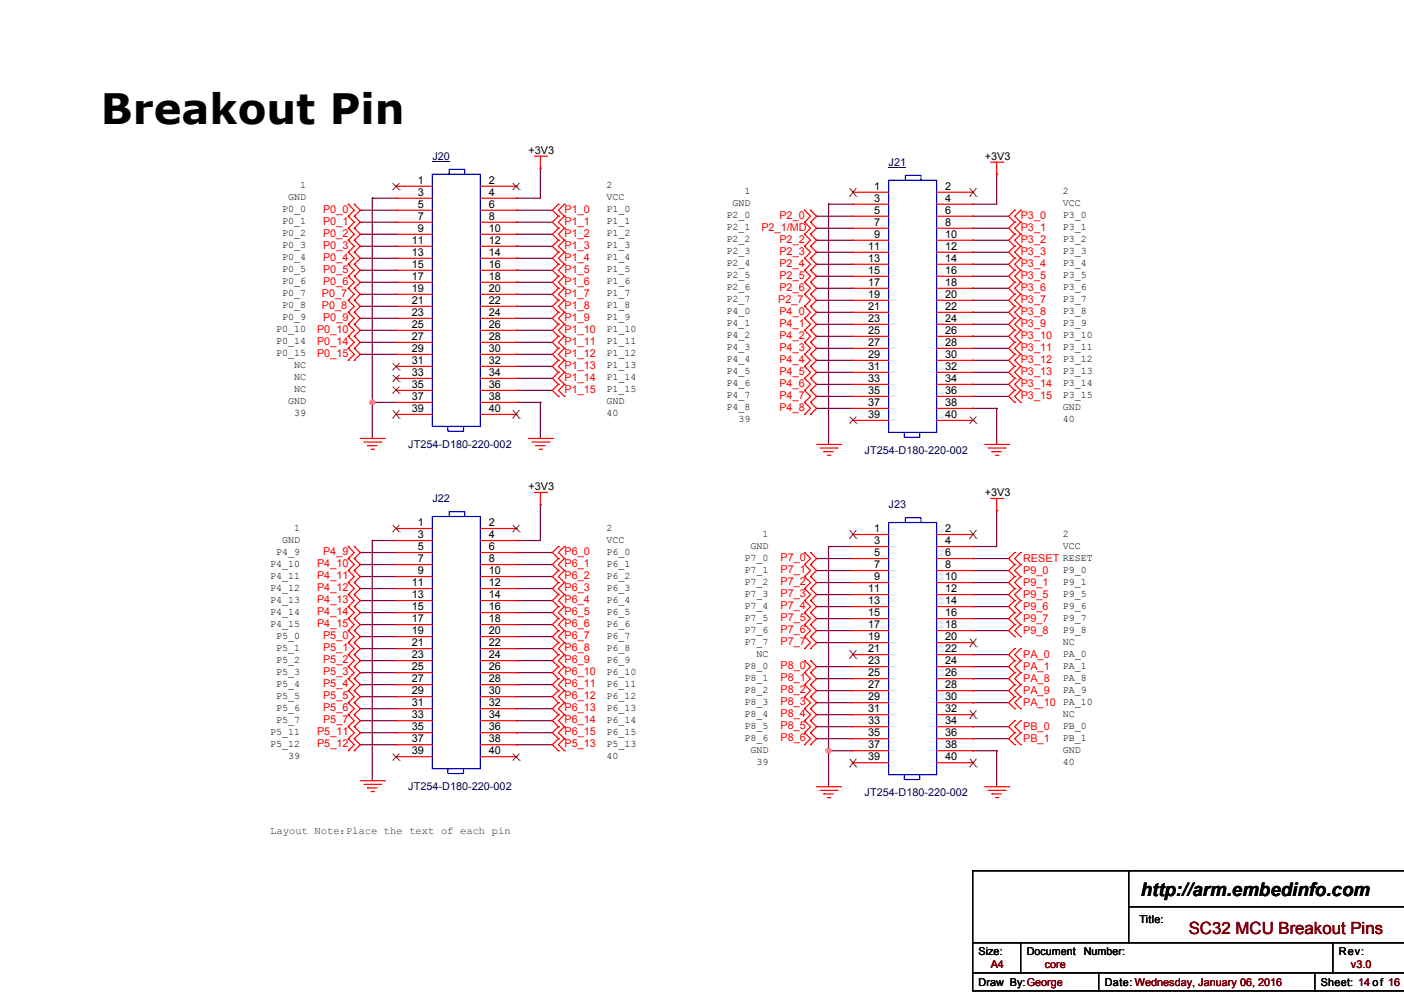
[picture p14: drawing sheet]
<svg xmlns="http://www.w3.org/2000/svg" width="297mm" height="210mm" viewBox="0 0 297 210" stroke-linecap="round" stroke-linejoin="round" font-family="sans-serif">
<defs><g id="words">
<text font-size="8.9" x="21.3" y="26.2">Breakout Pin</text>
<text font-size="3.9" x="241.3" y="189.5">http://arm.embedinfo.com</text>
<text font-size="3.6" fill="#800000" x="251.5" y="197.5">SC32 MCU Breakout Pins</text>
<g font-size="2.3" fill="#000080">
<text x="91.5" y="33.8">J20</text>
<text x="188" y="35.1">J21</text>
<text x="86.4" y="94.8">JT254-D180-220-002</text>
<text x="182.9" y="96">JT254-D180-220-002</text>
<text x="91.5" y="106.2">J22</text>
<text x="188" y="107.5">J23</text>
<text x="86.4" y="167.2">JT254-D180-220-002</text>
<text x="182.9" y="168.4">JT254-D180-220-002</text>
</g>
<g font-size="2.3">
<text x="111.8" y="32.5">+3V3</text>
<text x="208.3" y="33.8">+3V3</text>
<text x="88.4" y="38.9">1</text>
<text x="88.4" y="41.4">3</text>
<text x="103.4" y="38.9">2</text>
<text x="103.4" y="41.4">4</text>
<text x="184.9" y="40.1">1</text>
<text x="199.9" y="40.1">2</text>
<text x="88.4" y="43.9">5</text>
<text x="88.4" y="46.5">7</text>
<text x="103.4" y="43.9">6</text>
<text x="103.4" y="46.5">8</text>
<text x="184.9" y="42.7">3</text>
<text x="184.9" y="45.2">5</text>
<text x="184.9" y="47.8">7</text>
<text x="199.9" y="42.7">4</text>
<text x="199.9" y="45.2">6</text>
<text x="199.9" y="47.8">8</text>
<text x="87.1" y="51.6">11</text>
<text x="88.4" y="49">9</text>
<text x="103.4" y="49">10</text>
<text x="103.4" y="51.6">12</text>
<text x="183.6" y="52.8">11</text>
<text x="184.9" y="50.3">9</text>
<text x="199.9" y="50.3">10</text>
<text x="199.9" y="52.8">12</text>
<text x="87.1" y="54.1">13</text>
<text x="87.1" y="56.6">15</text>
<text x="87.1" y="59.2">17</text>
<text x="103.4" y="54.1">14</text>
<text x="103.4" y="56.6">16</text>
<text x="103.4" y="59.2">18</text>
<text x="183.6" y="55.4">13</text>
<text x="183.6" y="57.9">15</text>
<text x="199.9" y="55.4">14</text>
<text x="199.9" y="57.9">16</text>
<text x="87.1" y="61.7">19</text>
<text x="87.1" y="64.3">21</text>
<text x="103.4" y="61.7">20</text>
<text x="103.4" y="64.3">22</text>
<text x="183.6" y="60.5">17</text>
<text x="183.6" y="63">19</text>
<text x="183.6" y="65.5">21</text>
<text x="199.9" y="60.5">18</text>
<text x="199.9" y="63">20</text>
<text x="199.9" y="65.5">22</text>
<text x="87.1" y="66.8">23</text>
<text x="87.1" y="69.3">25</text>
<text x="87.1" y="71.9">27</text>
<text x="103.4" y="66.8">24</text>
<text x="103.4" y="69.3">26</text>
<text x="103.4" y="71.9">28</text>
<text x="183.6" y="68.1">23</text>
<text x="183.6" y="70.6">25</text>
<text x="199.9" y="68.1">24</text>
<text x="199.9" y="70.6">26</text>
<text x="87.1" y="74.4">29</text>
<text x="87.1" y="77">31</text>
<text x="103.4" y="74.4">30</text>
<text x="103.4" y="77">32</text>
<text x="183.6" y="73.2">27</text>
<text x="183.6" y="75.7">29</text>
<text x="199.9" y="73.2">28</text>
<text x="199.9" y="75.7">30</text>
<text x="87.1" y="79.5">33</text>
<text x="87.1" y="82">35</text>
<text x="103.4" y="79.5">34</text>
<text x="103.4" y="82">36</text>
<text x="183.6" y="78.2">31</text>
<text x="183.6" y="80.8">33</text>
<text x="183.6" y="83.3">35</text>
<text x="199.9" y="78.2">32</text>
<text x="199.9" y="80.8">34</text>
<text x="199.9" y="83.3">36</text>
<text x="87.1" y="84.6">37</text>
<text x="87.1" y="87.1">39</text>
<text x="103.4" y="84.6">38</text>
<text x="103.4" y="87.1">40</text>
<text x="183.6" y="85.9">37</text>
<text x="183.6" y="88.4">39</text>
<text x="199.9" y="85.9">38</text>
<text x="199.9" y="88.4">40</text>
<text x="111.8" y="103.7">+3V3</text>
<text x="208.3" y="104.9">+3V3</text>
<text x="88.4" y="111.3">1</text>
<text x="88.4" y="113.8">3</text>
<text x="103.4" y="111.3">2</text>
<text x="103.4" y="113.8">4</text>
<text x="184.9" y="112.5">1</text>
<text x="199.9" y="112.5">2</text>
<text x="88.4" y="116.3">5</text>
<text x="88.4" y="118.9">7</text>
<text x="103.4" y="116.3">6</text>
<text x="103.4" y="118.9">8</text>
<text x="184.9" y="115.1">3</text>
<text x="184.9" y="117.6">5</text>
<text x="199.9" y="115.1">4</text>
<text x="199.9" y="117.6">6</text>
<text x="87.1" y="124">11</text>
<text x="88.4" y="121.4">9</text>
<text x="103.4" y="121.4">10</text>
<text x="103.4" y="124">12</text>
<text x="183.6" y="125.2">11</text>
<text x="184.9" y="120.1">7</text>
<text x="184.9" y="122.7">9</text>
<text x="199.9" y="120.1">8</text>
<text x="199.9" y="122.7">10</text>
<text x="199.9" y="125.2">12</text>
<text x="87.1" y="126.5">13</text>
<text x="87.1" y="129">15</text>
<text x="87.1" y="131.6">17</text>
<text x="103.4" y="126.5">14</text>
<text x="103.4" y="129">16</text>
<text x="103.4" y="131.6">18</text>
<text x="183.6" y="127.8">13</text>
<text x="183.6" y="130.3">15</text>
<text x="199.9" y="127.8">14</text>
<text x="199.9" y="130.3">16</text>
<text x="87.1" y="134.1">19</text>
<text x="87.1" y="136.7">21</text>
<text x="103.4" y="134.1">20</text>
<text x="103.4" y="136.7">22</text>
<text x="183.6" y="132.8">17</text>
<text x="183.6" y="135.4">19</text>
<text x="183.6" y="137.9">21</text>
<text x="199.9" y="132.8">18</text>
<text x="199.9" y="135.4">20</text>
<text x="199.9" y="137.9">22</text>
<text x="87.1" y="139.2">23</text>
<text x="87.1" y="141.7">25</text>
<text x="103.4" y="139.2">24</text>
<text x="103.4" y="141.7">26</text>
<text x="183.6" y="140.5">23</text>
<text x="183.6" y="143">25</text>
<text x="199.9" y="140.5">24</text>
<text x="199.9" y="143">26</text>
<text x="87.1" y="144.3">27</text>
<text x="87.1" y="146.8">29</text>
<text x="87.1" y="149.4">31</text>
<text x="103.4" y="144.3">28</text>
<text x="103.4" y="146.8">30</text>
<text x="103.4" y="149.4">32</text>
<text x="183.6" y="145.5">27</text>
<text x="183.6" y="148.1">29</text>
<text x="199.9" y="145.5">28</text>
<text x="199.9" y="148.1">30</text>
<text x="87.1" y="151.9">33</text>
<text x="87.1" y="154.4">35</text>
<text x="103.4" y="151.9">34</text>
<text x="103.4" y="154.4">36</text>
<text x="183.6" y="150.6">31</text>
<text x="183.6" y="153.2">33</text>
<text x="183.6" y="155.7">35</text>
<text x="199.9" y="150.6">32</text>
<text x="199.9" y="153.2">34</text>
<text x="199.9" y="155.7">36</text>
<text x="87.1" y="157">37</text>
<text x="87.1" y="159.5">39</text>
<text x="103.4" y="157">38</text>
<text x="103.4" y="159.5">40</text>
<text x="183.6" y="158.2">37</text>
<text x="183.6" y="160.8">39</text>
<text x="199.9" y="158.2">38</text>
<text x="199.9" y="160.8">40</text>
<text x="241.1" y="195.1">Title:</text>
<text x="207" y="202">Size:</text>
<text x="217.2" y="202">Document</text>
<text x="229.2" y="202">Number:</text>
<text x="283.2" y="202">Rev:</text>
<text x="207" y="208.6">Draw By:George</text>
<text x="233.7" y="208.6">Date: Wednesday, January 06, 2016</text>
<text x="279.4" y="208.6">Sheet: 14 of 16</text>
</g>
<g font-size="2.3" fill="#f00">
<text x="68.3" y="47.5">P0_1</text>
<text x="68.3" y="45">P0_0</text>
<text x="119.4" y="45">P1_0</text>
<text x="119.4" y="47.5">P1_1</text>
<text x="164.9" y="46.3">P2_0</text>
<text x="215.9" y="46.3">P3_0</text>
<text x="68.3" y="52.6">P0_3</text>
<text x="68.3" y="50.1">P0_2</text>
<text x="119.4" y="50.1">P1_2</text>
<text x="119.4" y="52.6">P1_3</text>
<text x="161.1" y="48.8">P2_1/MD</text>
<text x="164.9" y="53.9">P2_3</text>
<text x="164.9" y="51.3">P2_2</text>
<text x="215.9" y="48.8">P3_1</text>
<text x="215.9" y="51.3">P3_2</text>
<text x="215.9" y="53.9">P3_3</text>
<text x="68.3" y="55.1">P0_4</text>
<text x="68.3" y="57.7">P0_5</text>
<text x="119.4" y="57.7">P1_5</text>
<text x="119.4" y="55.1">P1_4</text>
<text x="164.9" y="56.4">P2_4</text>
<text x="164.9" y="59">P2_5</text>
<text x="215.9" y="59">P3_5</text>
<text x="215.9" y="56.4">P3_4</text>
<text x="68.1" y="65.3">P0_8</text>
<text x="68.1" y="62.8">P0_7</text>
<text x="68.3" y="60.2">P0_6</text>
<text x="119.4" y="60.2">P1_6</text>
<text x="119.4" y="65.3">P1_8</text>
<text x="119.4" y="62.8">P1_7</text>
<text x="164.6" y="64">P2_7</text>
<text x="164.9" y="61.5">P2_6</text>
<text x="215.9" y="61.5">P3_6</text>
<text x="215.9" y="64">P3_7</text>
<text x="67.1" y="70.4">P0_10</text>
<text x="68.3" y="67.8">P0_9</text>
<text x="119.4" y="70.4">P1_10</text>
<text x="119.4" y="67.8">P1_9</text>
<text x="164.9" y="66.6">P4_0</text>
<text x="164.9" y="69.1">P4_1</text>
<text x="164.9" y="71.7">P4_2</text>
<text x="215.9" y="71.7">P3_10</text>
<text x="215.9" y="69.1">P3_9</text>
<text x="215.9" y="66.6">P3_8</text>
<text x="67.1" y="75.5">P0_15</text>
<text x="67.1" y="72.9">P0_14</text>
<text x="119.4" y="75.5">P1_12</text>
<text x="119.4" y="72.9">P1_11</text>
<text x="164.9" y="74.2">P4_3</text>
<text x="164.9" y="76.7">P4_4</text>
<text x="215.9" y="76.7">P3_12</text>
<text x="215.9" y="74.2">P3_11</text>
<text x="119.4" y="83.1">P1_15</text>
<text x="119.4" y="80.6">P1_14</text>
<text x="119.4" y="78">P1_13</text>
<text x="164.9" y="79.3">P4_5</text>
<text x="164.9" y="81.8">P4_6</text>
<text x="215.9" y="81.8">P3_14</text>
<text x="215.9" y="79.3">P3_13</text>
<text x="164.9" y="84.4">P4_7</text>
<text x="164.9" y="86.9">P4_8</text>
<text x="215.9" y="84.4">P3_15</text>
<text x="67.1" y="119.9">P4_10</text>
<text x="68.3" y="117.4">P4_9</text>
<text x="119.4" y="117.4">P6_0</text>
<text x="119.4" y="119.9">P6_1</text>
<text x="165.1" y="118.6">P7_0</text>
<text x="216.4" y="118.9">RESET RESET</text>
<text x="67.1" y="122.5">P4_11</text>
<text x="67.1" y="125">P4_12</text>
<text x="119.4" y="122.5">P6_2</text>
<text x="119.4" y="125">P6_3</text>
<text x="165.1" y="121.2">P7_1</text>
<text x="165.1" y="123.7">P7_2</text>
<text x="216.4" y="121.4">P9_0</text>
<text x="216.4" y="124">P9_1</text>
<text x="67.1" y="127.5">P4_13</text>
<text x="67.1" y="130.1">P4_14</text>
<text x="119.4" y="127.5">P6_4</text>
<text x="119.4" y="130.1">P6_5</text>
<text x="165.1" y="126.3">P7_3</text>
<text x="165.1" y="128.8">P7_4</text>
<text x="165.1" y="131.4">P7_5</text>
<text x="216.4" y="126.5">P9_5</text>
<text x="216.4" y="129.1">P9_6</text>
<text x="216.4" y="131.6">P9_7</text>
<text x="67.1" y="132.6">P4_15</text>
<text x="68.3" y="135.2">P5_0</text>
<text x="68.3" y="137.7">P5_1</text>
<text x="119.4" y="132.6">P6_6</text>
<text x="119.4" y="135.2">P6_7</text>
<text x="119.4" y="137.7">P6_8</text>
<text x="165.1" y="133.9">P7_6</text>
<text x="165.1" y="136.4">P7_7</text>
<text x="216.4" y="134.1">P9_8</text>
<text x="68.3" y="140.2">P5_2</text>
<text x="68.3" y="142.8">P5_3</text>
<text x="119.4" y="140.2">P6_9</text>
<text x="119.4" y="142.8">P6_10</text>
<text x="165.1" y="141.5">P8_0</text>
<text x="216.4" y="139.2">PA_0</text>
<text x="216.4" y="141.8">PA_1</text>
<text x="68.3" y="145.3">P5_4</text>
<text x="68.3" y="147.9">P5_5</text>
<text x="119.4" y="145.3">P6_11</text>
<text x="119.4" y="147.9">P6_12</text>
<text x="165.1" y="144">P8_1</text>
<text x="165.1" y="146.6">P8_2</text>
<text x="165.1" y="149.1">P8_3</text>
<text x="216.4" y="144.3">PA_8</text>
<text x="216.4" y="146.8">PA_9</text>
<text x="216.4" y="149.4">PA_10 PA_10</text>
<text x="67.1" y="155.5">P5_11</text>
<text x="68.3" y="150.4">P5_6</text>
<text x="68.3" y="152.9">P5_7</text>
<text x="119.4" y="150.4">P6_13</text>
<text x="119.4" y="152.9">P6_14</text>
<text x="119.4" y="155.5">P6_15</text>
<text x="165.1" y="151.7">P8_4</text>
<text x="165.1" y="154.2">P8_5</text>
<text x="216.4" y="154.5">PB_0</text>
<text x="67.1" y="158">P5_12</text>
<text x="119.4" y="158">P5_13</text>
<text x="165.1" y="156.7">P8_6</text>
<text x="216.4" y="157">PB_1</text>
</g>
<g font-size="2.3" fill="#800000">
<text x="209.6" y="204.8">A4</text>
<text x="221" y="204.8">core</text>
<text x="285.8" y="204.8">v3.0</text>
</g>
<g font-size="2.2" fill="#008000">
<text x="57.2" y="176.3">Layout Note：</text>
<text x="73.2" y="176.3">Place the text of each pin</text>
</g>
<g font-size="2.1">
<text x="63.5" y="39.8">1</text>
<text x="128.3" y="39.8">2</text>
<text x="157.5" y="41.1">1</text>
<text x="224.8" y="41.1">2</text>
<text x="59.7" y="44.9">P0_0</text>
<text x="59.7" y="47.4">P0_1</text>
<text x="61" y="42.3">GND</text>
<text x="128.3" y="42.3">VCC</text>
<text x="128.3" y="44.9">P1_0</text>
<text x="128.3" y="47.4">P1_1</text>
<text x="153.7" y="46.2">P2_0</text>
<text x="155" y="43.6">GND</text>
<text x="224.8" y="43.6">VCC</text>
<text x="224.8" y="46.2">P3_0</text>
<text x="59.7" y="50">P0_2</text>
<text x="59.7" y="52.5">P0_3</text>
<text x="128.3" y="50">P1_2</text>
<text x="128.3" y="52.5">P1_3</text>
<text x="153.7" y="48.7">P2_1</text>
<text x="153.7" y="51.2">P2_2</text>
<text x="153.7" y="53.8">P2_3</text>
<text x="224.8" y="48.7">P3_1</text>
<text x="224.8" y="51.2">P3_2</text>
<text x="224.8" y="53.8">P3_3</text>
<text x="59.7" y="55">P0_4</text>
<text x="59.7" y="57.6">P0_5</text>
<text x="128.3" y="55">P1_4</text>
<text x="128.3" y="57.6">P1_5</text>
<text x="153.7" y="56.3">P2_4</text>
<text x="153.7" y="58.9">P2_5</text>
<text x="224.8" y="56.3">P3_4</text>
<text x="224.8" y="58.9">P3_5</text>
<text x="59.7" y="60.1">P0_6</text>
<text x="59.7" y="62.7">P0_7</text>
<text x="59.7" y="65.2">P0_8</text>
<text x="128.3" y="60.1">P1_6</text>
<text x="128.3" y="62.7">P1_7</text>
<text x="128.3" y="65.2">P1_8</text>
<text x="153.7" y="61.4">P2_6</text>
<text x="153.7" y="63.9">P2_7</text>
<text x="224.8" y="61.4">P3_6</text>
<text x="224.8" y="63.9">P3_7</text>
<text x="58.4" y="70.3">P0_10</text>
<text x="59.7" y="67.7">P0_9</text>
<text x="128.3" y="67.7">P1_9</text>
<text x="128.3" y="70.3">P1_10</text>
<text x="153.7" y="66.5">P4_0</text>
<text x="153.7" y="69">P4_1</text>
<text x="153.7" y="71.6">P4_2</text>
<text x="224.8" y="66.5">P3_8</text>
<text x="224.8" y="69">P3_9</text>
<text x="224.8" y="71.6">P3_10</text>
<text x="58.4" y="72.8">P0_14</text>
<text x="58.4" y="75.4">P0_15</text>
<text x="62.2" y="77.9">NC</text>
<text x="128.3" y="72.8">P1_11</text>
<text x="128.3" y="75.4">P1_12</text>
<text x="128.3" y="77.9">P1_13</text>
<text x="153.7" y="74.1">P4_3</text>
<text x="153.7" y="76.6">P4_4</text>
<text x="224.8" y="74.1">P3_11</text>
<text x="224.8" y="76.6">P3_12</text>
<text x="62.2" y="80.4">NC</text>
<text x="62.2" y="83">NC</text>
<text x="128.3" y="80.4">P1_14</text>
<text x="128.3" y="83">P1_15</text>
<text x="153.7" y="79.2">P4_5</text>
<text x="153.7" y="81.7">P4_6</text>
<text x="224.8" y="79.2">P3_13</text>
<text x="224.8" y="81.7">P3_14</text>
<text x="61" y="85.5">GND</text>
<text x="62.2" y="88.1">39</text>
<text x="128.3" y="88.1">40</text>
<text x="128.3" y="85.5">GND</text>
<text x="153.7" y="84.3">P4_7</text>
<text x="153.7" y="86.8">P4_8</text>
<text x="156.2" y="89.3">39</text>
<text x="224.8" y="86.8">GND</text>
<text x="224.8" y="89.3">40</text>
<text x="224.8" y="84.3">P3_15</text>
<text x="62.2" y="112.2">1</text>
<text x="128.3" y="112.2">2</text>
<text x="161.3" y="113.5">1</text>
<text x="224.8" y="113.5">2</text>
<text x="57.2" y="119.8">P4_10</text>
<text x="58.4" y="117.3">P4_9</text>
<text x="59.7" y="114.7">GND</text>
<text x="128.3" y="114.7">VCC</text>
<text x="128.3" y="117.3">P6_0</text>
<text x="128.3" y="119.8">P6_1</text>
<text x="157.5" y="118.5">P7_0</text>
<text x="158.8" y="116">GND</text>
<text x="224.8" y="116">VCC</text>
<text x="57.2" y="122.4">P4_11</text>
<text x="57.2" y="124.9">P4_12</text>
<text x="128.3" y="122.4">P6_2</text>
<text x="128.3" y="124.9">P6_3</text>
<text x="157.5" y="121.1">P7_1</text>
<text x="157.5" y="123.6">P7_2</text>
<text x="224.8" y="121.1">P9_0</text>
<text x="224.8" y="123.6">P9_1</text>
<text x="57.2" y="127.4">P4_13</text>
<text x="57.2" y="130">P4_14</text>
<text x="128.3" y="127.4">P6_4</text>
<text x="128.3" y="130">P6_5</text>
<text x="157.5" y="126.2">P7_3</text>
<text x="157.5" y="128.7">P7_4</text>
<text x="157.5" y="131.2">P7_5</text>
<text x="224.8" y="126.2">P9_5</text>
<text x="224.8" y="128.7">P9_6</text>
<text x="224.8" y="131.2">P9_7</text>
<text x="57.2" y="132.5">P4_15</text>
<text x="58.4" y="135.1">P5_0</text>
<text x="58.4" y="137.6">P5_1</text>
<text x="128.3" y="132.5">P6_6</text>
<text x="128.3" y="135.1">P6_7</text>
<text x="128.3" y="137.6">P6_8</text>
<text x="157.5" y="133.8">P7_6</text>
<text x="157.5" y="136.3">P7_7</text>
<text x="224.8" y="133.8">P9_8</text>
<text x="224.8" y="136.3">NC</text>
<text x="58.4" y="140.1">P5_2</text>
<text x="58.4" y="142.7">P5_3</text>
<text x="128.3" y="140.1">P6_9</text>
<text x="128.3" y="142.7">P6_10</text>
<text x="157.5" y="141.4">P8_0</text>
<text x="157.5" y="143.9">P8_1</text>
<text x="160" y="138.9">NC</text>
<text x="224.8" y="138.9">PA_0</text>
<text x="224.8" y="141.4">PA_1</text>
<text x="224.8" y="143.9">PA_8</text>
<text x="58.4" y="145.2">P5_4</text>
<text x="58.4" y="147.8">P5_5</text>
<text x="128.3" y="145.2">P6_11</text>
<text x="128.3" y="147.8">P6_12</text>
<text x="157.5" y="146.5">P8_2</text>
<text x="157.5" y="149">P8_3</text>
<text x="224.8" y="146.5">PA_9</text>
<text x="57.2" y="155.4">P5_11</text>
<text x="58.4" y="150.3">P5_6</text>
<text x="58.4" y="152.8">P5_7</text>
<text x="128.3" y="150.3">P6_13</text>
<text x="128.3" y="152.8">P6_14</text>
<text x="128.3" y="155.4">P6_15</text>
<text x="157.5" y="151.6">P8_4</text>
<text x="157.5" y="154.1">P8_5</text>
<text x="224.8" y="154.1">PB_0</text>
<text x="224.8" y="151.6">NC</text>
<text x="57.2" y="157.9">P5_12</text>
<text x="61" y="160.5">39</text>
<text x="128.3" y="160.5">40</text>
<text x="128.3" y="157.9">P5_13</text>
<text x="157.5" y="156.6">P8_6</text>
<text x="158.8" y="159.2">GND</text>
<text x="160" y="161.7">39</text>
<text x="224.8" y="159.2">GND</text>
<text x="224.8" y="161.7">40</text>
<text x="224.8" y="156.6">PB_1</text>
</g>
</g></defs>
<g fill="none" stroke="#800040" stroke-width=".25">
<path d="M114.3 35.6h.1M114.3 35.6v6.3h-5.1M210.8 36.8h.1M210.8 36.8v6.4h-5M76.2 59.7h.1M76.2 57.2h.1M76.2 44.5h.1M76.2 54.6h.1M76.2 49.5h.1M76.2 47h.1M76.2 52.1h.1M76.2 59.7h7.6"/>
<path d="M76.2 57.2h7.6M76.2 47h7.6M76.2 44.5h7.6M76.2 54.6h7.6M76.2 49.5h7.6M76.2 52.1h7.6M78.8 41.9h.1M78.8 41.9v50.8M78.8 41.9h5M109.2 47h.1M109.2 44.5h.1M109.2 41.9h.1"/>
<path d="M109.2 57.2h.1M109.2 54.6h.1M109.2 49.5h.1M109.2 59.7h.1M109.2 52.1h.1M109.2 59.7h7.7M109.2 57.2h7.7M109.2 47h7.7M109.2 44.5h7.7M109.2 54.6h7.7M109.2 49.5h7.7M109.2 52.1h7.7"/>
<path d="M172.7 58.4h.1M172.7 45.7h.1M172.7 55.9h.1M172.7 50.8h.1M172.7 48.3h.1M172.7 53.4h.1M172.7 58.4h7.7M172.7 48.3h7.7M172.7 45.7h7.7M172.7 55.9h7.7M172.7 50.8h7.7M172.7 53.4h7.7"/>
<path d="M175.3 43.2h.1M175.3 43.2v50.8M175.3 43.2h5.1M205.8 48.3h.1M205.8 45.7h.1M205.8 43.2h.1M205.8 58.4h.1M205.8 55.9h.1M205.8 50.8h.1M205.8 53.4h.1M205.8 58.4h7.6M205.8 48.3h7.6"/>
<path d="M205.8 45.7h7.6M205.8 55.9h7.6M205.8 50.8h7.6M205.8 53.4h7.6M76.2 74.9h.1M76.2 72.4h.1M76.2 69.9h.1M76.2 64.8h.1M76.2 62.2h.1M76.2 67.3h.1M76.2 74.9h7.6M76.2 72.4h7.6"/>
<path d="M76.2 69.9h7.6M76.2 67.3h7.6M76.2 64.8h7.6M76.2 62.2h7.6M109.2 67.3h.1M109.2 64.8h.1M109.2 62.2h.1M109.2 77.5h.1M109.2 74.9h.1M109.2 72.4h.1M109.2 69.9h.1M109.2 74.9h7.7"/>
<path d="M109.2 72.4h7.7M109.2 69.9h7.7M109.2 67.3h7.7M109.2 64.8h7.7M109.2 62.2h7.7M109.2 77.5h7.7M172.7 61h.1M172.7 76.2h.1M172.7 73.7h.1M172.7 71.1h.1M172.7 78.8h.1M172.7 63.5h.1"/>
<path d="M172.7 68.6h.1M172.7 66.1h.1M172.7 61h7.7M172.7 76.2h7.7M172.7 73.7h7.7M172.7 71.1h7.7M172.7 78.8h7.7M172.7 68.6h7.7M172.7 66.1h7.7M172.7 63.5h7.7M205.8 68.6h.1M205.8 66.1h.1"/>
<path d="M205.8 63.5h.1M205.8 61h.1M205.8 78.8h.1M205.8 76.2h.1M205.8 73.7h.1M205.8 71.1h.1M205.8 61h7.6M205.8 76.2h7.6M205.8 73.7h7.6M205.8 71.1h7.6M205.8 78.8h7.6M205.8 68.6h7.6"/>
<path d="M205.8 66.1h7.6M205.8 63.5h7.6M78.8 85.1h.1M78.8 85.1h5M109.2 85.1h.1M109.2 82.6h.1M109.2 80h.1M109.2 85.1h5.1M109.2 82.6h7.7M109.2 80h7.7M114.3 85.1h.1M114.3 85.1v7.6"/>
<path d="M172.7 83.8h.1M172.7 81.3h.1M172.7 86.4h.1M172.7 83.8h7.7M172.7 81.3h7.7M172.7 86.4h7.7M205.8 86.4h.1M205.8 83.8h.1M205.8 81.3h.1M205.8 83.8h7.6M205.8 81.3h7.6M205.8 86.4h5"/>
<path d="M210.8 86.4h.1M210.8 86.4v7.6M76.2 116.9h.1M76.2 119.4h.1M76.2 116.9h7.6M76.2 119.4h7.6M78.8 114.3h.1M78.8 114.3h5M78.8 114.3v50.8M109.2 119.4h.1M109.2 116.9h.1M109.2 114.3h.1"/>
<path d="M109.2 116.9h7.7M109.2 119.4h7.7M114.3 106.7h.1M114.3 106.7v7.6h-5.1M172.7 118.1h.1M172.7 118.1h7.7M175.3 115.6h.1M175.3 115.6v50.8M175.3 115.6h5.1M205.8 118.1h.1M205.8 115.6h.1M205.8 118.1h7.6"/>
<path d="M210.8 108h.1M210.8 108v7.6h-5M76.2 127h.1M76.2 121.9h.1M76.2 137.2h.1M76.2 134.6h.1M76.2 132.1h.1M76.2 129.6h.1M76.2 124.5h.1M76.2 139.7h.1M76.2 127h7.6M76.2 121.9h7.6"/>
<path d="M76.2 137.2h7.6M76.2 134.6h7.6M76.2 132.1h7.6M76.2 129.6h7.6M76.2 139.7h7.6M76.2 124.5h7.6M109.2 129.6h.1M109.2 127h.1M109.2 121.9h.1M109.2 139.7h.1M109.2 134.6h.1M109.2 132.1h.1"/>
<path d="M109.2 137.2h.1M109.2 124.5h.1M109.2 127h7.7M109.2 121.9h7.7M109.2 137.2h7.7M109.2 134.6h7.7M109.2 132.1h7.7M109.2 129.6h7.7M109.2 139.7h7.7M109.2 124.5h7.7M172.7 123.2h.1M172.7 120.7h.1"/>
<path d="M172.7 135.9h.1M172.7 133.4h.1M172.7 130.8h.1M172.7 128.3h.1M172.7 125.7h.1M172.7 123.2h7.7M172.7 120.7h7.7M172.7 135.9h7.7M172.7 133.4h7.7M172.7 130.8h7.7M172.7 128.3h7.7M172.7 125.7h7.7"/>
<path d="M205.8 130.8h.1M205.8 128.3h.1M205.8 120.7h.1M205.8 123.2h.1M205.8 133.4h.1M205.8 125.7h.1M205.8 138.4h.1M205.8 123.2h7.6M205.8 120.7h7.6M205.8 133.4h7.6M205.8 130.8h7.6M205.8 128.3h7.6"/>
<path d="M205.8 125.7h7.6M205.8 138.4h7.6M76.2 147.3h.1M76.2 144.8h.1M76.2 142.3h.1M76.2 155h.1M76.2 152.4h.1M76.2 149.9h.1M76.2 157.5h.1M76.2 147.3h7.6M76.2 144.8h7.6M76.2 142.3h7.6"/>
<path d="M76.2 155h7.6M76.2 152.4h7.6M76.2 149.9h7.6M76.2 157.5h7.6M109.2 149.9h.1M109.2 147.3h.1M109.2 144.8h.1M109.2 142.3h.1M109.2 155h.1M109.2 152.4h.1M109.2 157.5h.1M109.2 147.3h7.7"/>
<path d="M109.2 144.8h7.7M109.2 142.3h7.7M109.2 155h7.7M109.2 152.4h7.7M109.2 149.9h7.7M109.2 157.5h7.7M172.7 146.1h.1M172.7 143.5h.1M172.7 153.7h.1M172.7 151.1h.1M172.7 141h.1M172.7 148.6h.1"/>
<path d="M172.7 156.2h.1M172.7 153.7h7.7M172.7 146.1h7.7M172.7 156.2h7.7M172.7 143.5h7.7M172.7 151.1h7.7M172.7 141h7.7M172.7 148.6h7.7M175.3 158.8h.1M175.3 158.8h5.1M205.8 153.7h.1M205.8 146.1h.1"/>
<path d="M205.8 158.8h.1M205.8 156.2h.1M205.8 141h.1M205.8 143.5h.1M205.8 148.6h.1M205.8 153.7h7.6M205.8 146.1h7.6M205.8 158.8h5M205.8 156.2h7.6M205.8 143.5h7.6M205.8 141h7.6M205.8 148.6h7.6"/>
<path d="M210.8 158.8h.1M210.8 158.8v7.6"/>
</g>
<g fill="#f0f" stroke="#f0f" stroke-width=".25">
<circle cx="175.3" cy="158.8" r=".5"/>
<circle cx="78.7" cy="85.1" r=".5"/>
</g>
<g fill="none" stroke="#f00" stroke-width=".25">
<path d="M83.8 39.4h.1M83.8 39.4h7.7M101.6 39.4h7.6M109.2 39.4h.1M113 33h2.6M114.3 35.6h.1M114.3 33v2.6M115.6 33h.1M209.6 34.3h2.5M210.8 36.8h.1M210.8 34.3v2.5M212.1 34.3h.1"/>
<path d="M73.7 45.7h.1M73.7 48.3h.1M73.7 43.2h.1M73.7 50.8h.1M73.7 53.4h.1M73.7 55.9h.1M73.7 58.4h.1M73.7 45.7l1.2 1.3-1.2 1.3M73.7 43.2l1.2 1.3-1.2 1.2M73.7 50.8l1.2 1.3-1.2 1.3M73.7 48.3l1.2 1.2-1.2 1.3M73.7 53.4l1.2 1.2-1.2 1.3"/>
<path d="M73.7 55.9l1.2 1.3-1.2 1.2M73.7 58.4l1.2 1.3-1.2 1.3M74.9 48.3h.1M74.9 45.7h.1M74.9 43.2h.1M74.9 53.4h.1M74.9 50.8h.1M74.9 55.9h.1M74.9 58.4h.1M74.9 45.7l1.3 1.3-1.3 1.3M74.9 43.2l1.3 1.3-1.3 1.2M74.9 50.8l1.3 1.3-1.3 1.3"/>
<path d="M74.9 48.3l1.3 1.2-1.3 1.3M74.9 53.4l1.3 1.2-1.3 1.3M74.9 55.9l1.3 1.3-1.3 1.2M74.9 58.4l1.3 1.3-1.3 1.3M83.8 41.9h.1M83.8 44.5h.1M83.8 47h.1M83.8 49.5h.1M83.8 52.1h.1M83.8 54.6h.1M83.8 57.2h.1M83.8 59.7h.1"/>
<path d="M83.8 41.9h7.7M83.8 44.5h7.7M83.8 47h7.7M83.8 49.5h7.7M83.8 52.1h7.7M83.8 54.6h7.7M83.8 57.2h7.7M83.8 59.7h7.7M101.6 41.9h7.6M101.6 44.5h7.6M101.6 47h7.6M101.6 49.5h7.6"/>
<path d="M101.6 52.1h7.6M101.6 54.6h7.6M101.6 57.2h7.6M101.6 59.7h7.6M109.2 41.9h.1M109.2 44.5h.1M109.2 47h.1M109.2 49.5h.1M109.2 52.1h.1M109.2 54.6h.1M109.2 57.2h.1M109.2 59.7h.1"/>
<path d="M118.1 43.2h.1M118.1 45.7h.1M118.1 48.3h.1M118.1 55.9h.1M118.1 58.4h.1M118.1 50.8h.1M118.1 53.4h.1M118.1 43.2l-1.2 1.3 1.2 1.2M118.1 45.7l-1.2 1.3 1.2 1.3M118.1 55.9l-1.2 1.3 1.2 1.2M118.1 58.4l-1.2 1.3 1.2 1.3M118.1 48.3l-1.2 1.2 1.2 1.3"/>
<path d="M118.1 50.8l-1.2 1.3 1.2 1.3M118.1 53.4l-1.2 1.2 1.2 1.3M119.4 45.7h.1M119.4 43.2h.1M119.4 48.3h.1M119.4 58.4h.1M119.4 55.9h.1M119.4 50.8h.1M119.4 53.4h.1M119.4 43.2l-1.3 1.3 1.3 1.2M119.4 45.7l-1.3 1.3 1.3 1.3M119.4 55.9l-1.3 1.3 1.3 1.2"/>
<path d="M119.4 58.4l-1.3 1.3 1.3 1.3M119.4 48.3l-1.3 1.2 1.3 1.3M119.4 50.8l-1.3 1.3 1.3 1.3M119.4 53.4l-1.3 1.2 1.3 1.3M170.2 52.1h.1M170.2 54.6h.1M170.2 44.5h.1M170.2 47h.1M170.2 49.5h.1M170.2 57.2h.1M170.2 59.7h.1M170.2 52.1l1.3 1.3-1.3 1.2"/>
<path d="M170.2 44.5l1.3 1.2-1.3 1.3M170.2 47l1.3 1.3-1.3 1.2M170.2 49.5l1.3 1.3-1.3 1.3M170.2 54.6l1.3 1.3-1.3 1.3M170.2 57.2l1.3 1.2-1.3 1.3M170.2 59.7l1.3 1.3-1.3 1.2M171.5 54.6h.1M171.5 52.1h.1M171.5 47h.1M171.5 44.5h.1M171.5 49.5h.1M171.5 57.2h.1"/>
<path d="M171.5 59.7h.1M171.5 59.7l1.2 1.3-1.2 1.2M171.5 52.1l1.2 1.3-1.2 1.2M171.5 44.5l1.2 1.2-1.2 1.3M171.5 47l1.2 1.3-1.2 1.2M171.5 49.5l1.2 1.3-1.2 1.3M171.5 54.6l1.2 1.3-1.2 1.3M171.5 57.2l1.2 1.2-1.2 1.3M180.4 40.7h.1M180.4 43.2h.1M180.4 45.7h.1M180.4 48.3h.1"/>
<path d="M180.4 50.8h.1M180.4 53.4h.1M180.4 55.9h.1M180.4 58.4h.1M180.4 40.7h7.6M180.4 43.2h7.6M180.4 45.7h7.6M180.4 48.3h7.6M180.4 50.8h7.6M180.4 53.4h7.6M180.4 55.9h7.6M180.4 58.4h7.6"/>
<path d="M198.1 40.7h7.7M198.1 43.2h7.7M198.1 45.7h7.7M198.1 48.3h7.7M198.1 50.8h7.7M198.1 53.4h7.7M198.1 55.9h7.7M198.1 58.4h7.7M205.8 40.7h.1M205.8 43.2h.1M205.8 45.7h.1M205.8 48.3h.1"/>
<path d="M205.8 50.8h.1M205.8 53.4h.1M205.8 55.9h.1M205.8 58.4h.1M214.6 44.5h.1M214.6 47h.1M214.6 49.5h.1M214.6 52.1h.1M214.6 57.2h.1M214.6 59.7h.1M214.6 54.6h.1M214.6 44.5l-1.2 1.2 1.2 1.3"/>
<path d="M214.6 47l-1.2 1.3 1.2 1.2M214.6 49.5l-1.2 1.3 1.2 1.3M214.6 57.2l-1.2 1.2 1.2 1.3M214.6 54.6l-1.2 1.3 1.2 1.3M214.6 59.7l-1.2 1.3 1.2 1.2M214.6 52.1l-1.2 1.3 1.2 1.2M215.9 47h.1M215.9 44.5h.1M215.9 49.5h.1M215.9 52.1h.1M215.9 59.7h.1M215.9 57.2h.1"/>
<path d="M215.9 54.6h.1M215.9 44.5l-1.3 1.2 1.3 1.3M215.9 47l-1.3 1.3 1.3 1.2M215.9 49.5l-1.3 1.3 1.3 1.3M215.9 57.2l-1.3 1.2 1.3 1.3M215.9 54.6l-1.3 1.3 1.3 1.3M215.9 59.7l-1.3 1.3 1.3 1.2M215.9 52.1l-1.3 1.3 1.3 1.2M73.7 73.7h.1M73.7 76.2h.1M73.7 71.1h.1M73.7 61h.1"/>
<path d="M73.7 68.6h.1M73.7 63.5h.1M73.7 66.1h.1M73.7 73.7l1.2 1.2-1.2 1.3M73.7 71.1l1.2 1.3-1.2 1.3M73.7 68.6l1.2 1.3-1.2 1.2M73.7 63.5l1.2 1.3-1.2 1.3M73.7 61l1.2 1.2-1.2 1.3M73.7 66.1l1.2 1.2-1.2 1.3M74.9 76.2h.1M74.9 73.7h.1M74.9 71.1h.1"/>
<path d="M74.9 61h.1M74.9 68.6h.1M74.9 66.1h.1M74.9 63.5h.1M74.9 73.7l1.3 1.2-1.3 1.3M74.9 71.1l1.3 1.3-1.3 1.3M74.9 68.6l1.3 1.3-1.3 1.2M74.9 63.5l1.3 1.3-1.3 1.3M74.9 61l1.3 1.2-1.3 1.3M74.9 66.1l1.3 1.2-1.3 1.3M83.8 62.2h.1M83.8 64.8h.1"/>
<path d="M83.8 67.3h.1M83.8 69.9h.1M83.8 72.4h.1M83.8 74.9h.1M83.8 77.5h.1M83.8 62.2h7.7M83.8 64.8h7.7M83.8 67.3h7.7M83.8 69.9h7.7M83.8 72.4h7.7M83.8 74.9h7.7M83.8 77.5h7.7"/>
<path d="M101.6 62.2h7.6M101.6 64.8h7.6M101.6 67.3h7.6M101.6 69.9h7.6M101.6 72.4h7.6M101.6 74.9h7.6M101.6 77.5h7.6M109.2 62.2h.1M109.2 64.8h.1M109.2 67.3h.1M109.2 69.9h.1M109.2 72.4h.1"/>
<path d="M109.2 74.9h.1M109.2 77.5h.1M118.1 78.8h.1M118.1 76.2h.1M118.1 61h.1M118.1 73.7h.1M118.1 71.1h.1M118.1 68.6h.1M118.1 66.1h.1M118.1 63.5h.1M118.1 78.8l-1.2 1.2 1.2 1.3M118.1 76.2l-1.2 1.3 1.2 1.3"/>
<path d="M118.1 73.7l-1.2 1.2 1.2 1.3M118.1 71.1l-1.2 1.3 1.2 1.3M118.1 68.6l-1.2 1.3 1.2 1.2M118.1 66.1l-1.2 1.2 1.2 1.3M118.1 63.5l-1.2 1.3 1.2 1.3M118.1 61l-1.2 1.2 1.2 1.3M119.4 78.8h.1M119.4 76.2h.1M119.4 61h.1M119.4 73.7h.1M119.4 71.1h.1M119.4 68.6h.1"/>
<path d="M119.4 66.1h.1M119.4 63.5h.1M119.4 78.8l-1.3 1.2 1.3 1.3M119.4 76.2l-1.3 1.3 1.3 1.3M119.4 73.7l-1.3 1.2 1.3 1.3M119.4 71.1l-1.3 1.3 1.3 1.3M119.4 68.6l-1.3 1.3 1.3 1.2M119.4 66.1l-1.3 1.2 1.3 1.3M119.4 63.5l-1.3 1.3 1.3 1.3M119.4 61l-1.3 1.2 1.3 1.3M170.2 62.2h.1M170.2 64.8h.1"/>
<path d="M170.2 67.3h.1M170.2 69.9h.1M170.2 72.4h.1M170.2 74.9h.1M170.2 77.5h.1M170.2 62.2l1.3 1.3-1.3 1.3M170.2 64.8l1.3 1.3-1.3 1.2M170.2 67.3l1.3 1.3-1.3 1.3M170.2 69.9l1.3 1.2-1.3 1.3M170.2 72.4l1.3 1.3-1.3 1.2M170.2 74.9l1.3 1.3-1.3 1.3M170.2 77.5l1.3 1.3-1.3 1.2"/>
<path d="M171.5 62.2h.1M171.5 67.3h.1M171.5 64.8h.1M171.5 69.9h.1M171.5 72.4h.1M171.5 74.9h.1M171.5 77.5h.1M171.5 64.8l1.2 1.3-1.2 1.2M171.5 62.2l1.2 1.3-1.2 1.3M171.5 67.3l1.2 1.3-1.2 1.3M171.5 69.9l1.2 1.2-1.2 1.3M171.5 72.4l1.2 1.3-1.2 1.2"/>
<path d="M171.5 74.9l1.2 1.3-1.2 1.3M171.5 77.5l1.2 1.3-1.2 1.2M180.4 61h.1M180.4 63.5h.1M180.4 66.1h.1M180.4 68.6h.1M180.4 71.1h.1M180.4 73.7h.1M180.4 76.2h.1M180.4 78.8h.1M180.4 61h7.6M180.4 63.5h7.6"/>
<path d="M180.4 66.1h7.6M180.4 68.6h7.6M180.4 71.1h7.6M180.4 73.7h7.6M180.4 76.2h7.6M180.4 78.8h7.6M198.1 61h7.7M198.1 63.5h7.7M198.1 66.1h7.7M198.1 68.6h7.7M198.1 71.1h7.7M198.1 73.7h7.7"/>
<path d="M198.1 76.2h7.7M198.1 78.8h7.7M205.8 61h.1M205.8 63.5h.1M205.8 66.1h.1M205.8 68.6h.1M205.8 71.1h.1M205.8 73.7h.1M205.8 76.2h.1M205.8 78.8h.1M214.6 62.2h.1M214.6 64.8h.1"/>
<path d="M214.6 77.5h.1M214.6 74.9h.1M214.6 72.4h.1M214.6 69.9h.1M214.6 67.3h.1M214.6 62.2l-1.2 1.3 1.2 1.3M214.6 77.5l-1.2 1.3 1.2 1.2M214.6 74.9l-1.2 1.3 1.2 1.3M214.6 72.4l-1.2 1.3 1.2 1.2M214.6 69.9l-1.2 1.2 1.2 1.3M214.6 67.3l-1.2 1.3 1.2 1.3M214.6 64.8l-1.2 1.3 1.2 1.2"/>
<path d="M215.9 62.2h.1M215.9 64.8h.1M215.9 77.5h.1M215.9 74.9h.1M215.9 72.4h.1M215.9 69.9h.1M215.9 67.3h.1M215.9 62.2l-1.3 1.3 1.3 1.3M215.9 77.5l-1.3 1.3 1.3 1.2M215.9 74.9l-1.3 1.3 1.3 1.3M215.9 72.4l-1.3 1.3 1.3 1.2M215.9 69.9l-1.3 1.2 1.3 1.3"/>
<path d="M215.9 67.3l-1.3 1.3 1.3 1.3M215.9 64.8l-1.3 1.3 1.3 1.2M76.2 92.7h5.1M77 93.5h3.5M77.7 94.2h.1M77.7 94.2h2.1M78.5 95h.5M79 95h.1M80.5 93.5h.1M81.3 92.7h.1M83.8 80h.1M83.8 82.6h.1"/>
<path d="M83.8 85.1h.1M83.8 87.6h.1M83.8 80h7.7M83.8 82.6h7.7M83.8 85.1h7.7M83.8 87.6h7.7M101.6 80h7.6M101.6 82.6h7.6M101.6 85.1h7.6M101.6 87.6h7.6M109.2 80h.1M109.2 82.6h.1"/>
<path d="M109.2 85.1h.1M109.2 87.6h.1M111.8 92.7h5.1M112.5 93.5h3.6M113.3 94.2h.1M113.3 94.2h2M114.1 95h.5M114.6 95h.1M116.1 93.5h.1M116.9 92.7h.1M118.1 81.3h.1M118.1 83.8h.1"/>
<path d="M118.1 81.3l-1.2 1.3 1.2 1.2M119.4 83.8h.1M119.4 81.3h.1M119.4 81.3l-1.3 1.3 1.3 1.2M170.2 80h.1M170.2 82.6h.1M170.2 85.1h.1M170.2 87.6h.1M170.2 80l1.3 1.3-1.3 1.3M170.2 82.6l1.3 1.2-1.3 1.3M170.2 85.1l1.3 1.3-1.3 1.2M171.5 80h.1"/>
<path d="M171.5 82.6h.1M171.5 85.1h.1M171.5 87.6h.1M171.5 85.1l1.2 1.3-1.2 1.2M171.5 80l1.2 1.3-1.2 1.3M171.5 82.6l1.2 1.2-1.2 1.3M172.7 94h5.1M173.5 94.8h3.5M174.3 95.5h.1M174.3 95.5h2M175 96.3h.5M175.5 96.3h.1"/>
<path d="M177 94.8h.1M177.8 94h.1M180.4 81.3h.1M180.4 83.8h.1M180.4 86.4h.1M180.4 88.9h.1M180.4 81.3h7.6M180.4 83.8h7.6M180.4 86.4h7.6M180.4 88.9h7.6M198.1 81.3h7.7M198.1 83.8h7.7"/>
<path d="M198.1 86.4h7.7M198.1 88.9h7.7M205.8 81.3h.1M205.8 83.8h.1M205.8 86.4h.1M205.8 88.9h.1M208.3 94h5.1M209.1 94.8h3.5M209.8 95.5h.1M209.8 95.5h2M210.6 96.3h.5M211.1 96.3h.1"/>
<path d="M212.6 94.8h.1M213.4 94h.1M214.6 80h.1M214.6 82.6h.1M214.6 85.1h.1M214.6 80l-1.2 1.3 1.2 1.3M214.6 82.6l-1.2 1.2 1.2 1.3M215.9 82.6h.1M215.9 80h.1M215.9 85.1h.1M215.9 80l-1.3 1.3 1.3 1.3M215.9 82.6l-1.3 1.2 1.3 1.3"/>
<path d="M73.7 115.6h.1M73.7 118.1h.1M73.7 118.1l1.2 1.3-1.2 1.3M73.7 115.6l1.2 1.3-1.2 1.2M74.9 118.1h.1M74.9 115.6h.1M74.9 118.1l1.3 1.3-1.3 1.3M74.9 115.6l1.3 1.3-1.3 1.2M83.8 111.8h.1M83.8 114.3h.1M83.8 116.9h.1M83.8 119.4h.1"/>
<path d="M83.8 111.8h7.7M83.8 114.3h7.7M83.8 116.9h7.7M83.8 119.4h7.7M101.6 111.8h7.6M101.6 114.3h7.6M101.6 116.9h7.6M101.6 119.4h7.6M109.2 111.8h.1M109.2 114.3h.1M109.2 116.9h.1M109.2 119.4h.1"/>
<path d="M113 104.2h2.6M114.3 106.7h.1M114.3 104.2v2.5M115.6 104.2h.1M118.1 115.6h.1M118.1 118.1h.1M118.1 115.6l-1.2 1.3 1.2 1.2M118.1 118.1l-1.2 1.3 1.2 1.3M119.4 118.1h.1M119.4 115.6h.1M119.4 115.6l-1.3 1.3 1.3 1.2M119.4 118.1l-1.3 1.3 1.3 1.3"/>
<path d="M170.2 116.9h.1M170.2 119.4h.1M170.2 119.4l1.3 1.3-1.3 1.2M170.2 116.9l1.3 1.2-1.3 1.3M171.5 119.4h.1M171.5 116.9h.1M171.5 119.4l1.2 1.3-1.2 1.2M171.5 116.9l1.2 1.2-1.2 1.3M180.4 113h.1M180.4 115.6h.1M180.4 118.1h.1M180.4 113h7.6"/>
<path d="M180.4 115.6h7.6M180.4 118.1h7.6M198.1 113h7.7M198.1 115.6h7.7M198.1 118.1h7.7M205.8 113h.1M205.8 115.6h.1M205.8 118.1h.1M209.6 105.4h2.5M210.8 108h.1M210.8 105.4v2.6M212.1 105.4h.1"/>
<path d="M214.6 119.4h.1M214.6 116.9h.1M214.6 119.4l-1.2 1.3 1.2 1.2M214.6 116.9l-1.2 1.2 1.2 1.3M215.9 119.4h.1M215.9 116.9h.1M215.9 119.4l-1.3 1.3 1.3 1.2M215.9 116.9l-1.3 1.2 1.3 1.3M73.7 133.4h.1M73.7 135.9h.1M73.7 120.7h.1M73.7 123.2h.1"/>
<path d="M73.7 125.7h.1M73.7 128.3h.1M73.7 130.8h.1M73.7 138.4h.1M73.7 133.4l1.2 1.2-1.2 1.3M73.7 123.2l1.2 1.3-1.2 1.2M73.7 120.7l1.2 1.2-1.2 1.3M73.7 125.7l1.2 1.3-1.2 1.3M73.7 128.3l1.2 1.3-1.2 1.2M73.7 130.8l1.2 1.3-1.2 1.3M73.7 135.9l1.2 1.3-1.2 1.2M73.7 138.4l1.2 1.3-1.2 1.3"/>
<path d="M74.9 135.9h.1M74.9 133.4h.1M74.9 120.7h.1M74.9 123.2h.1M74.9 125.7h.1M74.9 128.3h.1M74.9 130.8h.1M74.9 138.4h.1M74.9 133.4l1.3 1.2-1.3 1.3M74.9 123.2l1.3 1.3-1.3 1.2M74.9 120.7l1.3 1.2-1.3 1.3M74.9 125.7l1.3 1.3-1.3 1.3"/>
<path d="M74.9 128.3l1.3 1.3-1.3 1.2M74.9 130.8l1.3 1.3-1.3 1.3M74.9 135.9l1.3 1.3-1.3 1.2M74.9 138.4l1.3 1.3-1.3 1.3M83.8 121.9h.1M83.8 124.5h.1M83.8 127h.1M83.8 129.6h.1M83.8 132.1h.1M83.8 134.6h.1M83.8 137.2h.1M83.8 139.7h.1"/>
<path d="M83.8 121.9h7.7M83.8 124.5h7.7M83.8 127h7.7M83.8 129.6h7.7M83.8 132.1h7.7M83.8 134.6h7.7M83.8 137.2h7.7M83.8 139.7h7.7M101.6 121.9h7.6M101.6 124.5h7.6M101.6 127h7.6M101.6 129.6h7.6"/>
<path d="M101.6 132.1h7.6M101.6 134.6h7.6M101.6 137.2h7.6M101.6 139.7h7.6M109.2 121.9h.1M109.2 124.5h.1M109.2 127h.1M109.2 129.6h.1M109.2 132.1h.1M109.2 134.6h.1M109.2 137.2h.1M109.2 139.7h.1"/>
<path d="M118.1 120.7h.1M118.1 123.2h.1M118.1 125.7h.1M118.1 128.3h.1M118.1 130.8h.1M118.1 133.4h.1M118.1 135.9h.1M118.1 138.4h.1M118.1 120.7l-1.2 1.2 1.2 1.3M118.1 123.2l-1.2 1.3 1.2 1.2M118.1 125.7l-1.2 1.3 1.2 1.3M118.1 128.3l-1.2 1.3 1.2 1.2"/>
<path d="M118.1 130.8l-1.2 1.3 1.2 1.3M118.1 133.4l-1.2 1.2 1.2 1.3M118.1 135.9l-1.2 1.3 1.2 1.2M118.1 138.4l-1.2 1.3 1.2 1.3M119.4 120.7h.1M119.4 123.2h.1M119.4 125.7h.1M119.4 128.3h.1M119.4 130.8h.1M119.4 133.4h.1M119.4 135.9h.1M119.4 138.4h.1"/>
<path d="M119.4 120.7l-1.3 1.2 1.3 1.3M119.4 123.2l-1.3 1.3 1.3 1.2M119.4 125.7l-1.3 1.3 1.3 1.3M119.4 128.3l-1.3 1.3 1.3 1.2M119.4 130.8l-1.3 1.3 1.3 1.3M119.4 133.4l-1.3 1.2 1.3 1.3M119.4 135.9l-1.3 1.3 1.3 1.2M119.4 138.4l-1.3 1.3 1.3 1.3M170.2 121.9h.1M170.2 124.5h.1M170.2 127h.1M170.2 129.6h.1"/>
<path d="M170.2 132.1h.1M170.2 134.6h.1M170.2 137.2h.1M170.2 139.7h.1M170.2 121.9l1.3 1.3-1.3 1.3M170.2 124.5l1.3 1.2-1.3 1.3M170.2 127l1.3 1.3-1.3 1.3M170.2 129.6l1.3 1.2-1.3 1.3M170.2 132.1l1.3 1.3-1.3 1.2M170.2 134.6l1.3 1.3-1.3 1.3M170.2 139.7l1.3 1.3-1.3 1.3M171.5 121.9h.1"/>
<path d="M171.5 124.5h.1M171.5 127h.1M171.5 129.6h.1M171.5 132.1h.1M171.5 134.6h.1M171.5 137.2h.1M171.5 139.7h.1M171.5 121.9l1.2 1.3-1.2 1.3M171.5 124.5l1.2 1.2-1.2 1.3M171.5 127l1.2 1.3-1.2 1.3M171.5 129.6l1.2 1.2-1.2 1.3M171.5 132.1l1.2 1.3-1.2 1.2"/>
<path d="M171.5 134.6l1.2 1.3-1.2 1.3M171.5 139.7l1.2 1.3-1.2 1.3M180.4 120.7h.1M180.4 123.2h.1M180.4 125.7h.1M180.4 128.3h.1M180.4 130.8h.1M180.4 133.4h.1M180.4 135.9h.1M180.4 138.4h.1M180.4 120.7h7.6M180.4 123.2h7.6"/>
<path d="M180.4 125.7h7.6M180.4 128.3h7.6M180.4 130.8h7.6M180.4 133.4h7.6M180.4 135.9h7.6M180.4 138.4h7.6M198.1 120.7h7.7M198.1 123.2h7.7M198.1 125.7h7.7M198.1 128.3h7.7M198.1 130.8h7.7M198.1 133.4h7.7"/>
<path d="M198.1 135.9h7.7M198.1 138.4h7.7M205.8 120.7h.1M205.8 123.2h.1M205.8 125.7h.1M205.8 128.3h.1M205.8 130.8h.1M205.8 133.4h.1M205.8 135.9h.1M205.8 138.4h.1M214.6 121.9h.1M214.6 124.5h.1"/>
<path d="M214.6 127h.1M214.6 129.6h.1M214.6 132.1h.1M214.6 134.6h.1M214.6 137.2h.1M214.6 139.7h.1M214.6 121.9l-1.2 1.3 1.2 1.3M214.6 124.5l-1.2 1.2 1.2 1.3M214.6 127l-1.2 1.3 1.2 1.3M214.6 129.6l-1.2 1.2 1.2 1.3M214.6 132.1l-1.2 1.3 1.2 1.2M214.6 137.2l-1.2 1.2 1.2 1.3"/>
<path d="M214.6 139.7l-1.2 1.3 1.2 1.3M215.9 121.9h.1M215.9 124.5h.1M215.9 127h.1M215.9 129.6h.1M215.9 132.1h.1M215.9 134.6h.1M215.9 139.7h.1M215.9 137.2h.1M215.9 121.9l-1.3 1.3 1.3 1.3M215.9 124.5l-1.3 1.2 1.3 1.3M215.9 127l-1.3 1.3 1.3 1.3"/>
<path d="M215.9 129.6l-1.3 1.2 1.3 1.3M215.9 132.1l-1.3 1.3 1.3 1.2M215.9 137.2l-1.3 1.2 1.3 1.3M215.9 139.7l-1.3 1.3 1.3 1.3M73.7 141h.1M73.7 143.5h.1M73.7 146.1h.1M73.7 148.6h.1M73.7 153.7h.1M73.7 156.2h.1M73.7 158.8h.1M73.7 151.1h.1"/>
<path d="M73.7 148.6l1.2 1.3-1.2 1.2M73.7 141l1.2 1.3-1.2 1.2M73.7 143.5l1.2 1.3-1.2 1.3M73.7 146.1l1.2 1.2-1.2 1.3M73.7 151.1l1.2 1.3-1.2 1.3M73.7 153.7l1.2 1.3-1.2 1.2M73.7 156.2l1.2 1.3-1.2 1.3M74.9 141h.1M74.9 143.5h.1M74.9 146.1h.1M74.9 148.6h.1M74.9 156.2h.1"/>
<path d="M74.9 153.7h.1M74.9 158.8h.1M74.9 151.1h.1M74.9 156.2l1.3 1.3-1.3 1.3M74.9 148.6l1.3 1.3-1.3 1.2M74.9 141l1.3 1.3-1.3 1.2M74.9 143.5l1.3 1.3-1.3 1.3M74.9 146.1l1.3 1.2-1.3 1.3M74.9 151.1l1.3 1.3-1.3 1.3M74.9 153.7l1.3 1.3-1.3 1.2M83.8 142.3h.1M83.8 144.8h.1"/>
<path d="M83.8 147.3h.1M83.8 149.9h.1M83.8 152.4h.1M83.8 155h.1M83.8 157.5h.1M83.8 142.3h7.7M83.8 144.8h7.7M83.8 147.3h7.7M83.8 149.9h7.7M83.8 152.4h7.7M83.8 155h7.7M83.8 157.5h7.7"/>
<path d="M101.6 142.3h7.6M101.6 144.8h7.6M101.6 147.3h7.6M101.6 149.9h7.6M101.6 152.4h7.6M101.6 155h7.6M101.6 157.5h7.6M109.2 142.3h.1M109.2 144.8h.1M109.2 147.3h.1M109.2 149.9h.1M109.2 152.4h.1"/>
<path d="M109.2 155h.1M109.2 157.5h.1M118.1 156.2h.1M118.1 158.8h.1M118.1 141h.1M118.1 143.5h.1M118.1 146.1h.1M118.1 148.6h.1M118.1 151.1h.1M118.1 153.7h.1M118.1 156.2l-1.2 1.3 1.2 1.3M118.1 141l-1.2 1.3 1.2 1.2"/>
<path d="M118.1 143.5l-1.2 1.3 1.2 1.3M118.1 146.1l-1.2 1.2 1.2 1.3M118.1 148.6l-1.2 1.3 1.2 1.2M118.1 151.1l-1.2 1.3 1.2 1.3M118.1 153.7l-1.2 1.3 1.2 1.2M119.4 158.8h.1M119.4 156.2h.1M119.4 141h.1M119.4 143.5h.1M119.4 146.1h.1M119.4 148.6h.1M119.4 151.1h.1"/>
<path d="M119.4 153.7h.1M119.4 156.2l-1.3 1.3 1.3 1.3M119.4 141l-1.3 1.3 1.3 1.2M119.4 143.5l-1.3 1.3 1.3 1.3M119.4 146.1l-1.3 1.2 1.3 1.3M119.4 148.6l-1.3 1.3 1.3 1.2M119.4 151.1l-1.3 1.3 1.3 1.3M119.4 153.7l-1.3 1.3 1.3 1.2M170.2 142.3h.1M170.2 144.8h.1M170.2 147.3h.1M170.2 149.9h.1"/>
<path d="M170.2 152.4h.1M170.2 155h.1M170.2 157.5h.1M170.2 142.3l1.3 1.2-1.3 1.3M170.2 144.8l1.3 1.3-1.3 1.2M170.2 147.3l1.3 1.3-1.3 1.3M170.2 149.9l1.3 1.2-1.3 1.3M170.2 152.4l1.3 1.3-1.3 1.3M170.2 155l1.3 1.2-1.3 1.3M171.5 142.3h.1M171.5 144.8h.1M171.5 147.3h.1"/>
<path d="M171.5 149.9h.1M171.5 152.4h.1M171.5 155h.1M171.5 157.5h.1M171.5 142.3l1.2 1.2-1.2 1.3M171.5 144.8l1.2 1.3-1.2 1.2M171.5 147.3l1.2 1.3-1.2 1.3M171.5 149.9l1.2 1.2-1.2 1.3M171.5 152.4l1.2 1.3-1.2 1.3M171.5 155l1.2 1.2-1.2 1.3M180.4 141h.1M180.4 143.5h.1"/>
<path d="M180.4 146.1h.1M180.4 148.6h.1M180.4 151.1h.1M180.4 153.7h.1M180.4 156.2h.1M180.4 158.8h.1M180.4 141h7.6M180.4 143.5h7.6M180.4 146.1h7.6M180.4 148.6h7.6M180.4 151.1h7.6M180.4 153.7h7.6"/>
<path d="M180.4 156.2h7.6M180.4 158.8h7.6M198.1 141h7.7M198.1 143.5h7.7M198.1 146.1h7.7M198.1 148.6h7.7M198.1 151.1h7.7M198.1 153.7h7.7M198.1 156.2h7.7M198.1 158.8h7.7M205.8 141h.1M205.8 143.5h.1"/>
<path d="M205.8 146.1h.1M205.8 148.6h.1M205.8 151.1h.1M205.8 153.7h.1M205.8 156.2h.1M205.8 158.8h.1M214.6 142.3h.1M214.6 144.8h.1M214.6 147.3h.1M214.6 149.9h.1M214.6 152.4h.1M214.6 155h.1"/>
<path d="M214.6 157.5h.1M214.6 142.3l-1.2 1.2 1.2 1.3M214.6 144.8l-1.2 1.3 1.2 1.2M214.6 147.3l-1.2 1.3 1.2 1.3M214.6 152.4l-1.2 1.3 1.2 1.3M214.6 155l-1.2 1.2 1.2 1.3M215.9 142.3h.1M215.9 144.8h.1M215.9 147.3h.1M215.9 149.9h.1M215.9 155h.1M215.9 152.4h.1"/>
<path d="M215.9 157.5h.1M215.9 142.3l-1.3 1.2 1.3 1.3M215.9 144.8l-1.3 1.3 1.3 1.2M215.9 147.3l-1.3 1.3 1.3 1.3M215.9 152.4l-1.3 1.3 1.3 1.3M215.9 155l-1.3 1.2 1.3 1.3M76.2 165.1h5.1M77 165.9h3.5M77.7 166.6h.1M77.7 166.6h2.1M78.5 167.4h.5M79 167.4h.1"/>
<path d="M80.5 165.9h.1M81.3 165.1h.1M83.8 160h.1M83.8 160h7.7M101.6 160h7.6M109.2 160h.1M172.7 166.4h5.1M173.5 167.1h3.5M174.3 167.9h.1M174.3 167.9h2M175 168.7h.5M175.5 168.7h.1"/>
<path d="M177 167.1h.1M177.8 166.4h.1M180.4 161.3h.1M180.4 161.3h7.6M198.1 161.3h7.7M205.8 161.3h.1M208.3 166.4h5.1M209.1 167.1h3.5M209.8 167.9h.1M209.8 167.9h2M210.6 168.7h.5M211.1 168.7h.1"/>
<path d="M212.6 167.1h.1M213.4 166.4h.1"/>
</g>
<g fill="none" stroke="#000" stroke-width=".25">
<path d="M205.8 199.4h91.2M215.9 199.4v6.4M238.8 184.2h.1M238.8 184.2v15.2M238.8 191.8h58.2M282 199.4v6.4M297 184.2h-91.2v25.4h91.2M205.8 205.8h.1M205.8 205.8h91.2M215.9 205.8h.1M232.4 209.6h.1M232.4 205.8v3.8"/>
<path d="M278.1 209.6h.1M278.1 205.8v3.8M282 205.8h.1"/>
</g>
<path d="M91.5 36.8h10.1v53.4h-10.1zM95 36.8v-1h3.3v1M188 38.1h10.1v53.4h-10.1zM191.5 38.1v-1h3.3v1M94.8 90.2v1h3.3v-1M191.3 91.5v1h3.3v-1M91.5 109.2h10.1v53.4h-10.1zM95 109.2v-1h3.3v1M188 110.5h10.1v53.3h-10.1zM191.5 110.5v-1h3.3v1M94.8 162.6v1h3.3v-1M191.3 163.8v1.1h3.3v-1.1" fill="none" stroke="#00f" stroke-width=".25"/>
<g fill="none" stroke="#804000" stroke-width=".21">
<path d="M83.1 38.7l1.4 1.4M84.5 38.7l-1.4 1.4M108.5 38.7l1.4 1.4M109.9 38.7l-1.4 1.4M179.7 39.8l1.5 1.7M181.2 39.8l-1.5 1.7M205.1 39.8l1.5 1.7M206.6 39.8l-1.5 1.7M83.1 40.1h.1M84.5 40.1h.1M108.5 40.1h.1M109.9 40.1h.1"/>
<path d="M179.7 41.5h.1M181.2 41.5h.1M205.1 41.5h.1M206.6 41.5h.1M83.1 78.2h.1M83.1 76.8l1.4 1.4M83.1 79.3l1.4 1.4M84.5 78.2h.1M84.5 76.8l-1.4 1.4M84.5 79.3l-1.4 1.4M83.1 80.7h.1M83.1 83.2h.1"/>
<path d="M83.1 88.5h.1M83.1 81.8l1.4 1.4M83.1 86.7l1.4 1.8M84.5 80.7h.1M84.5 83.2h.1M84.5 88.5h.1M84.5 81.8l-1.4 1.4M84.5 86.7l-1.4 1.8M108.5 88.5h.1M108.5 86.7l1.4 1.8M109.9 88.5h.1M109.9 86.7l-1.4 1.8"/>
<path d="M179.7 89.5h.1M179.7 88.1l1.5 1.4M181.2 89.5h.1M181.2 88.1l-1.5 1.4M205.1 89.5h.1M205.1 88.1l1.5 1.4M206.6 89.5h.1M206.6 88.1l-1.5 1.4M83.1 112.5h.1M83.1 111l1.4 1.5M84.5 112.5h.1M84.5 111l-1.4 1.5"/>
<path d="M108.5 112.5h.1M108.5 111l1.4 1.5M109.9 112.5h.1M109.9 111l-1.4 1.5M179.7 113.9h.1M179.7 112.1l1.5 1.8M181.2 113.9h.1M181.2 112.1l-1.5 1.8M205.1 113.9h.1M205.1 112.1l1.5 1.8M206.6 113.9h.1M206.6 112.1l-1.5 1.8"/>
<path d="M179.7 139.3h.1M179.7 137.5l1.5 1.8M181.2 139.3h.1M181.2 137.5l-1.5 1.8M205.1 136.8h.1M205.1 135l1.5 1.8M206.6 136.8h.1M206.6 135l-1.5 1.8M83.1 159.4l1.4 1.4M84.5 159.4l-1.4 1.4M108.5 159.4l1.4 1.4M109.9 159.4l-1.4 1.4"/>
<path d="M205.1 152h.1M205.1 150.2l1.5 1.8M206.6 152h.1M206.6 150.2l-1.5 1.8M83.1 160.8h.1M84.5 160.8h.1M108.5 160.8h.1M109.9 160.8h.1M179.7 162.2h.1M179.7 160.4l1.5 1.8M181.2 162.2h.1M181.2 160.4l-1.5 1.8"/>
<path d="M205.1 162.2h.1M205.1 160.4l1.5 1.8M206.6 162.2h.1M206.6 160.4l-1.5 1.8"/>
</g>
<path d="M91.5 34.1h3.7M188 35.4h3.7" fill="none" stroke="#000080" stroke-width=".21"/>
<use href="#words"/>
</svg>
